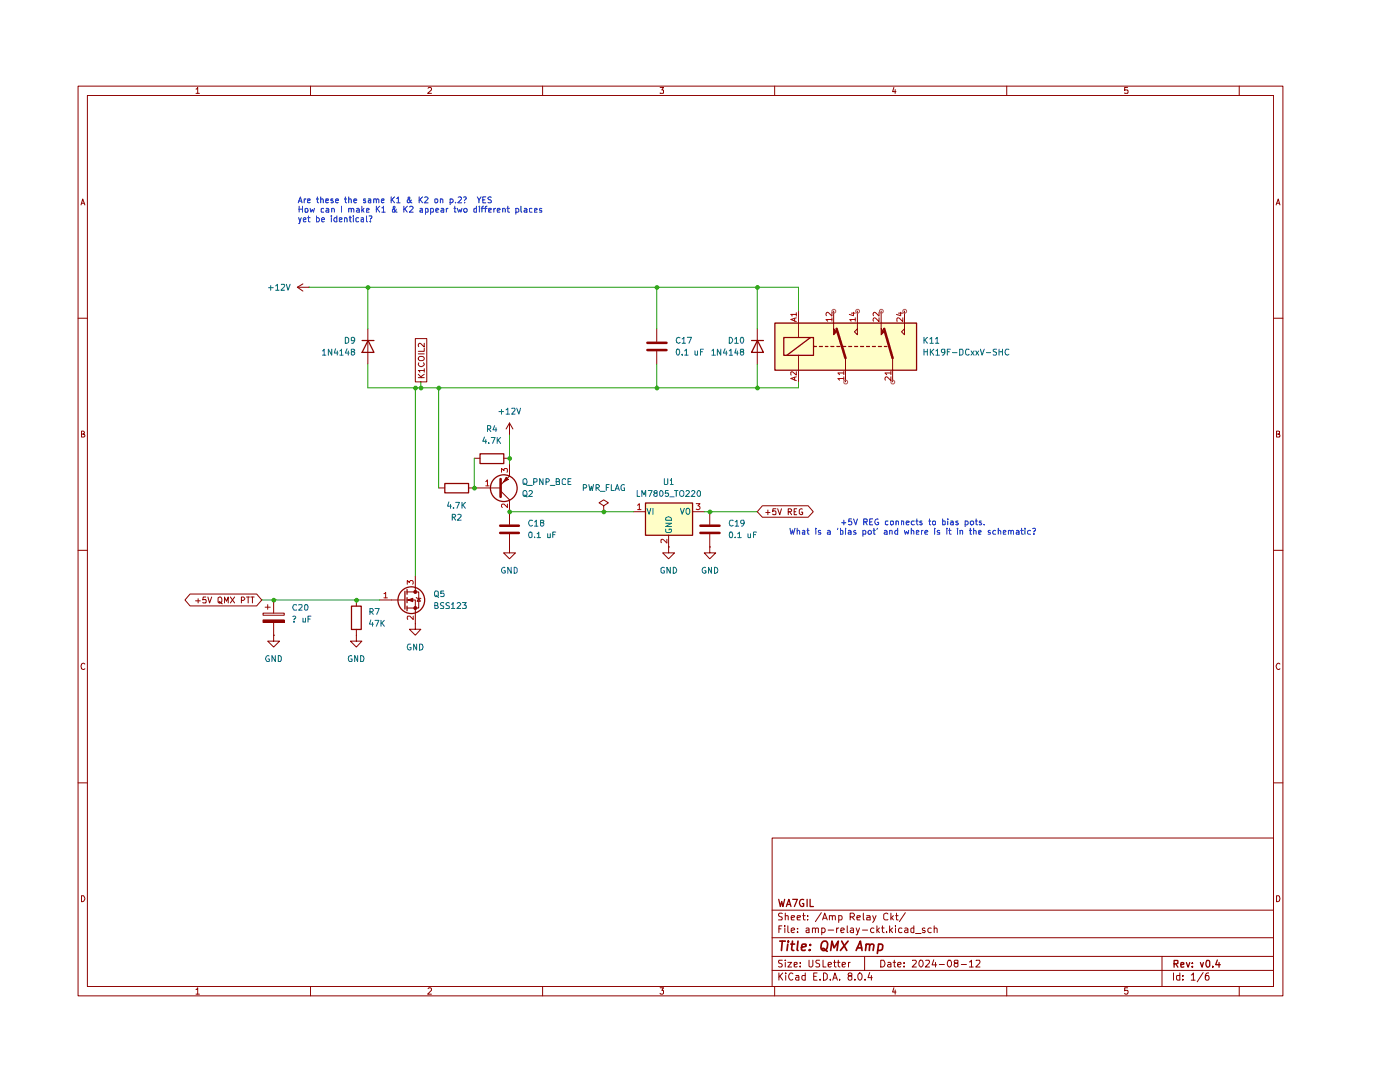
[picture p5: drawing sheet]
<svg xmlns="http://www.w3.org/2000/svg" width="279mm" height="216mm" viewBox="0 0 279 216" stroke-linecap="round" stroke-linejoin="round" font-family="sans-serif">
<g fill="none" stroke="#8e0200" stroke-width=".2">
<path d="M15.6 17.2h240.4v181.5h-240.4zM17.4 19h236.8v177.8h-236.8zM39.1 17.8l.4-.4v1.2M39.1 18.6h.7M62 17.2v1.8M85.4 17.6l.2-.2h.3l.2 .2v.3l-.8 .7h.8M108.3 17.2v1.8M131.7 17.4h.7l-.3 .5 .3 .1v.5h-.7M154.6 17.2v1.8M178.4 17.4l-.3 .9h.7M178.6 17.9v.7M200.9 17.2v1.8"/>
<path d="M225 17.4h-.5v.6l.5-.1 .1 .2-.1 .5-.5-.1M247.3 17.2v1.8M16.2 40.9l.3-1.2 .4 1.2M16.3 40.6h.5M254.7 40.9l.4-1.2 .3 1.2M254.8 40.6h.6M15.6 63.5h1.8M254.2 63.5h1.8M16.3 86.6l.5-.1v-.4l-.5-.1v1.2h.5l.1-.3-.3-.3M254.8 86.6l.6-.1v-.4l-.6-.1v1.2h.6v-.3l-.2-.3M15.6 109.8h1.8M254.2 109.8h1.8"/>
<path d="M16.9 132.5l-.2-.2a.65 .65 0 0 0-.5 .7 .65 .65 0 0 0 .5 .6l.2-.2M255.4 132.5l-.2-.2a.65 .65 0 0 0-.5 .7 .65 .65 0 0 0 .5 .6l.2-.2M15.6 156.2h1.8M254.2 156.2h1.8M16.3 178.7h.4a.66 .66 0 0 1 .2 .8 .66 .66 0 0 1-.6 .4zM154.1 167.2h100.1v29.6h-100.1zM254.8 178.7h.4a.66 .66 0 0 1 .2 .8 .66 .66 0 0 1-.6 .4zM39.1 197.4l.4-.3v1.3M39.1 198.4h.7M62 196.8v1.9M85.4 197.3l.2-.2h.3l.2 .2v.3l-.8 .8h.8M108.3 196.8v1.9"/>
<path d="M131.7 197.1h.7l-.3 .5 .3 .1v.5l-.2 .2h-.3l-.2-.2M154.1 193.6h100.1M154.1 190.8h100.1M154.1 187.1h100.1M154.1 181.6h100.1M154.6 196.8v1.9M155.4 194.1v1.5M155.4 185.3h.5M155.6 194.7l.6 .9M156 184.7h-.6v1.4M156.1 191.6h-.7v.6a.49 .49 0 0 1 .6 .1 .49 .49 0 0 1 0 .6h-.6M156.1 182.3h-.7a.49 .49 0 0 0 .1 .5 .49 .49 0 0 0 .5 .2v.6h-.6"/>
<path d="M156.2 194.1l-.8 .9M156.6 184.7v.1M156.6 185.2v.9M156.7 191.6v.1M156.7 182.8l.5-.1 .1 .9M156.7 182.2v1.4M156.7 192v1M156.8 194.1v.2M156.8 194.6v1M157.2 192h.8l-.8 1h.8M157.2 184.7v1.2l.3 .2M157.9 185.7l.7-.2-.2-.3-.5 .1v.6l.3 .2 .3-.1"/>
<path d="M157.9 183.1l.7-.1-.1-.3h-.5l-.1 .2 .1 .7h.5M158.2 194.3a.55 .55 0 0 0-.7 0 .55 .55 0 0 0-.1 .7l.2 .3a.37 .37 0 0 0 .3 .3 .37 .37 0 0 0 .3-.2M158.5 192.5l.6-.1v-.3h-.6v.8h.6M158.8 194.6h.5l.1 1M159.1 183.1l.7-.1-.1-.3h-.5l-.1 .2 .1 .7h.5M159.2 185.9v.2M159.2 185.3h.1M159.4 195h-.4l-.3 .2 .3 .4 .4-.1M159.7 192.8v.2M159.7 192.1v.1M160.2 182.7h.5M160.4 182.2v1.2v.2h.3"/>
<path d="M160.7 194.6h-.5l-.2 .3v.4l.3 .3 .4-.1M160.7 194.1v1.5M160.9 185.3h.6v.8M161.2 183.5v.1M161.2 182.7v.2M161.5 191.6v1.2l.2 .2h.3l.2-.3v-1.1M161.5 185.5l-.6 .2v.3h.6M162.1 185.3l.3-.1 .3 .1v.8M162.1 185.2v.9M162.4 194.8h.5M162.7 185.3l.3-.1 .3 .1v.8M163.1 194.1h-.7v1.5h.7"/>
<path d="M163.6 191.6h-.6l-.2 .3 .2 .3 .6 .2v.4l-.3 .2-.5-.1M163.7 195.4v.2M163.9 182.1l-1.2 1.8M164 185.3l.4-.1 .3 .2v.4l-.3 .3-.4-.1M164 185.2v1.3M164.2 183.6l.4-1.4 .5 1.4M164.3 191.6v1.4h.5M164.3 183.2h.6M164.3 194.1h.4l.4 .4v.7l-.4 .4h-.4zM165.3 192.5l.6-.1v-.3l-.5-.1-.1 .2v.6l.1 .2 .5-.1M165.3 185.6h1.1M165.5 182.8l.5-.1 .1 .9"/>
<path d="M165.5 182.7v.9M165.7 195.4v.2M166.1 182.9l.1-.2h.4l.1 .9M166.2 195.6l.4-1.5 .5 1.5M166.4 192h.5M166.4 195.2h.6M166.5 191.6v1.2l.4 .2M167 185.2v.9M167.1 192h.5M167.3 191.6v1.2l.3 .2M167.4 185.2l-.4 .2M167.4 183.6l.6-.1 .1-.5-.2-.3h-.5v1.4"/>
<path d="M167.6 195.4v.2M167.8 185.7l.7-.2-.1-.2-.4-.1-.2 .1v.6l.2 .2 .4-.1M168.1 192.5l.6-.1v-.3l-.5-.1-.1 .2v.6l.1 .2 .5-.1M169.1 184.7v1.3l.1 .1M169.3 192v1M169.5 194.7l-.3-.2 .3-.4 .5 .2-.1 .3a.56 .56 0 0 0-.5 .3 .56 .56 0 0 0-.1 .6l.5 .1 .2-.2v-.5l-.2-.2M169.7 192l-.4 .3M169.7 183h.6l.2-.3v-.2l-.2-.3h-.6v1.4M169.8 185.3l.4-.1 .1 .1v.8M170 183l.5 .6M170.3 185.5l-.6 .3v.1l.2 .2 .4-.1M170.6 195.4v.2"/>
<path d="M170.9 185.2l.3 .9M171 183.1l.7-.1-.1-.3h-.5l-.1 .2 .1 .7h.5M171.5 194.1a.75 .75 0 0 1 .6 .8 .75 .75 0 0 1-.6 .7 .92 .92 0 0 1 0-1.5zM171.5 185.2l-.4 1.2-.2 .1M172.1 185.6h1M172.3 182.2v1.2l.2 .2M172.6 190.8v2.8M172.6 195.4v.2M173 182.7h.6l.1 .2v.7h-.7v-.5l.7-.1M173.6 194.1l-.4 1h.9M173.9 194.6v1M174.2 182.7l.3 .9"/>
<path d="M174.4 185.3l-.4-.1-.3 .2v.4l.3 .3 .4-.1M174.8 182.7l-.6 1.4M175 184.7v1.4M175.1 185.6l.4 .5M175.5 185.2l-.5 .5M175.8 191.6h.6a.76 .76 0 0 1 .2 .9 .76 .76 0 0 1-.8 .5zM175.9 185.2h.5M176.1 184.7v1.2l.3 .2M177 185.9v.2M177.2 192.1l.3-.1 .3 .2v.8M177.2 182.4l-.4-.2-.4 .3v.8l.2 .3 .6-.1M177.5 184.7v1.4"/>
<path d="M177.7 185.6l.4 .5M177.8 192.4l-.7 .2 .2 .4 .5-.1M177.8 182.2v1.4M177.9 183l.4 .6M178.1 185.2l-.6 .5M178.2 192h.5M178.3 182.7l-.5 .5M178.4 197.1l-.3 .9h.7M178.5 191.6v1.3l.2 .1M178.6 197.5v.9M178.7 184.7v.1M178.7 185.2v.9"/>
<path d="M178.7 182.7h.5M178.9 182.2v1.2l.1 .2h.2M179.2 192.5l.6-.1-.1-.4-.5 .2v.6l.2 .2 .3-.1M180 185.3l-.4-.1-.3 .2 .1 .6h.6M180.4 192.8v.2M180.4 192.1v.1M180.6 185.3l.3-.1 .3 .1v.8M180.7 182.1l-1.2 1.8M181.2 185.5l-.7 .3 .2 .3 .5-.1M182.1 191.7l.6-.1 .2 .3-.9 1.1h.9M182.4 185.3l-.4-.1-.2 .1v.6l.2 .2 .4-.1M182.4 184.7v1.4"/>
<path d="M182.7 186.3h1.1M183.6 191.7v-.1a.68 .68 0 0 1 .7 .6 .68 .68 0 0 1-.6 .8 .89 .89 0 0 1-.1-1.3zM184.6 185.3l-.4-.1-.1 .2 .1 .3h.4l.1 .2-.2 .2-.4-.1M184.7 191.7l.7-.1 .1 .3-.8 1.1h.8M185.8 185.3l-.4-.1-.2 .2v.4l.2 .3 .4-.1M186.4 191.5l-.4 1h.9M186.4 185.3l.3-.1 .3 .1v.8M186.4 184.7v1.4M186.7 192v1M187.5 192.4h1M189.2 191.7l.1-.1a.68 .68 0 0 1 .7 .6 .68 .68 0 0 1-.6 .8 .89 .89 0 0 1-.2-1.3zM190.7 192.2l-.3-.3 .1-.2 .6-.1 .1 .4-.6 .2-.2 .2v.3l.3 .3 .5-.2v-.5l-.3-.1"/>
<path d="M191.9 192.4h1M193.5 191.9h.1l.3-.3v1.4M193.5 193h.7M194.8 191.7l.7-.1 .1 .3-.9 1.1h.9M200.9 196.8v1.9M225 197.1h-.5v.6l.5-.1 .1 .2-.1 .5-.4 .1-.1-.2M231.9 190.8v6M234.2 194.1v1.5M235.5 194.6h-.6l-.1 .3 .1 .6h.6M235.5 194.1v1.5M236.1 195.4v.2M236.1 194.6v.2"/>
<path d="M237.7 194.6l.5-.5v1.5M237.7 195.6h.8M240.1 194.1l-1.2 1.8M241.2 194.1l-.4 .1-.3 .5 .1 .8h.6v-.8l-.4-.1-.3 .4M247.3 196.8v1.9"/>
</g>
<g fill="none" stroke="#8e0200" stroke-width=".25">
<path d="M155.4 179.5l.3 1.4 .3-1 .3 1 .3-1.4M158.2 179.5h.9l-.6 1.4M160.4 179.5a.66 .66 0 0 0-.9 .7 .66 .66 0 0 0 .9 .6v-.5h-.3M161.1 179.5v1.4M161.7 179.5v1.4h.6M156.9 180.9l.5-1.4 .5 1.4M157.1 180.5h.6M234.3 192.3l.8-.1v-.5l-.8-.1v1.4M234.7 192.3l.4 .7M235.7 192.5l.6-.1v-.2h-.6v.7h.6M236.8 192.1l.3 .9 .3-.9M238 192.8v.2"/>
<path d="M238 192.2h.1M239.6 192.1l.3 .9 .3-.9M240.8 191.6h.5l.1 .3v.8l-.3 .3a.82 .82 0 0 1-.3-1.4zM242 192.8v.2M243 191.6l-.4 .9h.9M243.3 192.1v.9"/>
</g>
<g fill="none" stroke="#8e0200" stroke-width=".34">
<path d="M155.6 187.8h1.1M156.1 187.8l-.1 1.9M157.2 188.4l-.1 1.3M157.3 187.8v.2M157.8 188.4h.8M158.2 187.8l-.2 1.6 .1 .2 .3 .1M159.3 187.8l-.2 1.6 .2 .3M159.9 189.1l1-.3v-.3l-.6-.1-.3 .2v1h.7M161.6 189.5l.1 .1h-.2l.1-.1-.1 .2M161.7 188.5v.1M164.1 188l.3-.2h.4l.3 .2a1.3 1.3 0 0 1-.5 1.7 .6 .6 0 0 1-.8-.6zM164.2 189.2l.3 .1 .6 .5"/>
<path d="M165.8 189.7l.2-1.9 .5 1.3 .8-1.3-.3 1.9M168 187.8l1 1.9M169.2 187.8l-1.5 1.9M170.9 189.7l.8-1.9 .3 1.9M171.1 189.1h.9M172.8 188.6l.3-.2 .5 .1-.1 1.2M172.9 188.4l-.2 1.3M173.6 188.6a.47 .47 0 0 1 .4-.2 .47 .47 0 0 1 .4 .2l-.2 1.1M175.3 188.5l.6-.1 .2 .2v.7a.65 .65 0 0 1-.9 .3M175.3 188.4l-.2 1.8"/>
</g>
<g fill="#fffec7">
<path d="M128.8 100.3h9.4v6.5h-9.4z"/>
<path d="M154.6 64.4h28.3v9.4h-28.3z"/>
</g>
<g fill="none" stroke="#8e0200" stroke-width=".25">
<path d="M150 67.9h2.4M151.2 67.9l1.2 2.4h-2.4zM154.6 64.5h28.3v9.4h-28.3zM156.4 67.4h5.9v3.5h-5.9zM161.8 67.4l-4.8 3.5M162.3 69.1h.6M163.5 69.1h.6M164.7 69.1h.5M165.8 69.1h.6M167 69.1h.6M168.2 69.1h.6M169.4 69.1h.6"/>
<path d="M170.6 69.1h.6M171.7 69.1h.6M172.9 69.1h.6M174.1 69.1h.6M175.3 69.1h.6M176.5 69.1h.5M128.8 100.4h9.4v6.4h-9.4z"/>
</g>
<g fill="none" stroke="#8e0200" stroke-width=".2">
<path d="M131.1 65.6v2.6M131.1 70v2.6M151.1 65.6v7M159.3 64.4v2.9M159.3 70.9v2.9M166.4 64.4v2.4l.6-.6-.6-.6M168.7 71.5v2.3M178.1 71.5v2.3M126.4 102.1h2.4M133.4 109.1v1.2h1.2l-1.2 1.2-1.2-1.2h1.2M133.4 109.1h.1M133.4 106.8v2.3"/>
<path d="M138.2 102.1h2.3M141.6 109.1v1.2h1.2l-1.2 1.2-1.1-1.2h1.1M141.6 109.1h.1M141.6 102.1v2.5M141.6 106.5v2.6M152.1 100.9h9.2l1 1.2-1 1.1h-9.2l-1-1.1zM152.8 102.3h.9M153.2 101.8v.9M154.9 101.5h-.6l-.1 .6 .1-.2h.4l.2 .2v.5h-.7M155.2 101.5l.4 1.2 .4-1.2M157.3 102.1h.5l.2-.2-.1-.3-.6-.1v1.2M157.6 102.1l.4 .6"/>
<path d="M158.5 102.1h.3M159 101.5h-.5v1.2h.5M160.1 101.6l-.2-.1-.4 .3v.6l.4 .3 .3-.1v-.4h-.3"/>
</g>
<path d="M129.2 69.8h3.8M129.2 68.4h3.8M167 65.6l1.7 5.9M176.4 65.6l1.7 5.9M139.8 106.3h3.8M139.8 104.9h3.8" fill="none" stroke="#8e0200" stroke-width=".51"/>
<path d="M129.1 101.4l.4 1.2 .4-1.2M130.3 101.4v1.2M132.8 105.6v.5l.3 .2h.6l.2-.2v-.5h-.4v.1M132.8 104.4h1.2l-1.2 .7h1.2M132.8 103.4a.66 .66 0 0 1 .8-.3 .66 .66 0 0 1 .4 .7h-1.2zM135.8 101.4l.3 1.2 .5-1.2M137.2 101.4h.2a.65 .65 0 0 1 .3 .7 .65 .65 0 0 1-.5 .5 .78 .78 0 0 1 0-1.2z" fill="none" stroke="#076f70" stroke-width=".2"/>
<path d="M127.3 100.8l.3-.3v1.2M127.3 101.7h.6M133.1 107.6v.8l-.9-.8-.3 .1 .1 .6M138.9 100.5h.8l-.4 .4 .4 .3-.1 .4h-.7" fill="none" stroke="#b10300" stroke-width=".2"/>
<path d="M166.4 64.4v1.2l.6 .6-.6 .6z" fill="#8e0200"/>
<path d="M171.1 64.4v2.4l-.6-.6 .6-.6M175.9 64.4v2.4l.5-.6-.5-.6" fill="none" stroke="#8e0200" stroke-width=".2"/>
<path d="M175.9 64.4v1.2l.5 .6-.5 .6z" fill="#8e0200"/>
<g fill="none" stroke="#8e0200" stroke-width=".2">
<path d="M159.3 62.1v2.3M159.3 73.8v2.4M166.4 62.1v2.3M168.7 73.8v2.4M171.1 62.1v2.3M175.9 62.1v2.3M178.1 73.8v2.4M180.5 62.1v4.7l-.6-.6 .6-.6M78.1 119.7h2.7M81.2 119.7h1.7v2.4M81.2 118.1h2.4v3.2h-2.4M81.4 119.7l1-.3v.7z"/>
<path d="M82.9 117.3v.8M71.1 126.7v1.2h1.1l-1.1 1.2-1.2-1.2h1.2M71.1 126.7h.1M82.9 124.5v1.1h1.1l-1.1 1.1-1.2-1.1h1.2M82.9 124.5h.1"/>
</g>
<g fill="none" stroke="#b10300" stroke-width=".2">
<path d="M158.6 63.5v.6M158.6 75.3v.6M158.9 63.4l-1.1 .4 1.1 .4M158.9 62.7h-1.1l.3 .4M158.9 75.2l-1.1 .3 1.1 .4M158.9 74.2v.6l-.8-.6-.3 .1 .1 .5M158.9 62.4v.7M166 63.8h-1.2l.4 .3M166 62.3v.8l-.8-.8-.4 .3 .1 .4M166 63.4v.7M168.4 75.5h-1.2l.4 .4M168.4 74.4h-1.2l.4 .4"/>
<path d="M168.4 74.1v.7M168.4 75.2v.7M169.9 62.5h.8M170.3 62.3v.7l-.8-.3M170.7 63.8h-1.1l.2 .3M170.7 63.4v.7M175.4 63.4v.8l-.8-.8-.4 .3 .1 .4M175.4 62.3v.8l-.8-.8-.4 .3 .1 .4M177.8 75.2v.7l-.8-.7-.4 .2 .1 .5M177.8 74.4h-1.2l.4 .4M177.8 74.1v.7M179.3 62.5h.9"/>
<path d="M179.7 62.3v.7l-.8-.3M180.2 63.4v.8l-.9-.8-.3 .2 .1 .5"/>
</g>
<path d="M80.8 118v3.5M81.2 117.6v1M81.2 119.3v1M81.2 120.9v1" fill="none" stroke="#8e0200" stroke-width=".25"/>
<path d="M81.4 119.7l1-.3v.7z" fill="#8e0200"/>
<path d="M83.1 119.2l.1 .2 .8 .1M83.6 119.4l.3 .6h-.7zM82.7 121.1h.4v.4h-.4z" fill="none" stroke="#8e0200" stroke-width=".2"/>
<circle cx="82.1" cy="119.8" r="2.67" fill="none" stroke="#8e0200" stroke-width=".25"/>
<path d="M82.7 121.1h.4v.4h-.4z" fill="#8e0200"/>
<path d="M82.7 117.9h.4v.4h-.4z" fill="none" stroke="#8e0200" stroke-width=".2"/>
<path d="M82.7 117.9h.4v.4h-.4z" fill="#8e0200"/>
<g fill="none" stroke="#8e0200" stroke-width=".2">
<path d="M59.4 57.3l1.1 .8M59.4 57.3h2.2M60.5 56.6l-1.1 .7M61.6 57.3h.1M73.4 65.6v7M82.9 67.6h2.3v8.6h-2.3zM83.5 75.4h1.2M83.5 74.7l.7 .7M83.5 70.6h1.2M83.6 72.4l-.1 .3a.6 .6 0 0 0 .7 .5l.5-.5-.2-.3M83.6 71.3l.2-.2h.4l.4 .2 .1 .3-.2 .3-.7 .1-.3-.4zM84.7 73.9h-1.2l.3 .4"/>
<path d="M84.7 69.5v.6h-1.2M84.7 68.5v.8l-.9-.8-.3 .2 .1 .5M84.7 74.7l-.7 .5M84.7 73.6v.7M87.5 97.4h1.2M93.5 97.4h1.2M101.7 86.8h.1M101.7 84.4l-.7 1.2M101.7 84.4v2.4M101.7 84.4l.7 1.2M37.9 118.5h13.3l1 1.2-1 1.2h-13.3l-1-1.2zM39 119.9h1"/>
<path d="M39.5 119.5v.8M41.1 119.1h-.5l-.1 .6 .6-.1v.7l-.6-.1M41.5 119.1l.3 1.2 .4-1.2M43.5 119.3l.5-.2a.86 .86 0 0 1 .1 1.2h-.4l-.2-.2zM46 119.1l.8 1.2M46.8 119.1l-.8 1.2M48.2 119.8h.4l.3-.3-.3-.4h-.4v1.2M49.2 119.1h.6M49.5 119.1v1.2M50 119.1h.7M50.4 119.1v1.2M71.1 119.7v1.2"/>
<path d="M75.8 119.7h2.3M82.9 115v2.3M101.7 109.1v1.2h1.2l-1.2 1.2-1.2-1.2h1.2M101.7 109.1h.1M43.7 120.1l.7 .4M44.8 120.3v-1.2l.4 .9 .4-.9v1.2M52.5 122.3h4.2v.5h-4.2zM52.5 123.7h4.2v.5h-4.2zM52.9 121.2h1M53.4 120.6v1M71.1 125.6v1.1M82.9 122.1v2.4"/>
</g>
<path d="M76.6 118.4l.4-.2v1.1M76.6 119.3h.7M81.3 116.6v-.8l.4 .4 .3-.4 .4 .1v.7M82.5 122.9v.7l-.7-.7h-.4v.7" fill="none" stroke="#b10300" stroke-width=".2"/>
<path d="M72.3 67.9h2.3M73.4 67.9l1.2 2.4h-2.3zM88.8 96.5h4.7v1.8h-4.7zM70.1 120.9h2v4.7h-2z" fill="none" stroke="#8e0200" stroke-width=".25"/>
<path d="M52.5 123.7h4.2v.5h-4.2z" fill="#8e0200"/>
<path d="M99.9 98l1.8 1.7M101 95.2l.4 .5-.9 .5zM101.7 95l-1.8 1.8M54.6 119.7v2.6M54.6 126.7v1.2h1.2l-1.2 1.2-1.2-1.2h1.2M54.6 126.7h.1M54.6 124.2v2.5" fill="none" stroke="#8e0200" stroke-width=".2"/>
<path d="M99.9 95.6v3.5" fill="none" stroke="#8e0200" stroke-width=".51"/>
<path d="M101 95.2l.4 .5-.9 .5z" fill="#8e0200"/>
<g fill="none" stroke="#8e0200" stroke-width=".25">
<path d="M95.8 90.6h4.7v1.9h-4.7z"/>
<circle cx="100.5" cy="97.4" r="2.67"/>
</g>
<path d="M94.7 97.4h5.2M94.7 91.4h1.1M100.5 91.4h1.2M101.7 92.6v2.4M101.7 99.7v4.9M101.7 106.5v2.6M120.5 100.9l.9-.6-.9-.6-1 .6 1 .6v1.2M120.5 102.1h.1" fill="none" stroke="#8e0200" stroke-width=".2"/>
<path d="M96.9 96.1l.4-.3v1.1M96.9 96.9h.7M100.1 94.2v-.7l.5 .4 .2-.4h.3l.2 .1-.1 .6M101.3 100.6v.7l-.7-.7h-.4l-.1 .2v.3l.1 .2" fill="none" stroke="#b10300" stroke-width=".2"/>
<path d="M99.8 106.3h3.7M99.8 104.9h3.7" fill="none" stroke="#8e0200" stroke-width=".51"/>
<g fill="none" stroke="#1c9e00" stroke-width=".2">
<path d="M61.6 57.3h97.7v4.8M73.4 57.3v8.3M131.1 57.3v8.3M151.1 57.3v8.3M73.4 72.6v4.8h85.9v-1.2M82.9 77.4v37.6M84 76.2v1.2M87.5 77.4v20M131.1 72.6v4.8M151.1 72.6v4.8M94.7 91.4v6M101.7 86.8v5.8"/>
<path d="M52.2 119.7h23.6M101.7 102.1h24.7M140.5 102.1h10.6"/>
</g>
<g fill="none" stroke="#0020cc" stroke-width=".2">
<path d="M60.7 39.7v.8M61 39.7h-.2l-.1 .2M63.2 39.7h.4M63.3 39.3v1l.3 .2M64 39.8l.4-.1 .1 .8M64 39.3v1.2M66.5 39.7h-.5v.3h.4l.1 .3-.1 .2-.4-.1M68.7 39.7h.5M68.9 39.3v1l.3 .2M69.6 39.8l.4-.1 .1 .8M69.6 39.3v1.2M73 39.7h-.4v.3l.4 .1v.3h-.4"/>
<path d="M73.5 39.7h.5v.8M74 40h-.5v.4h.5M74.6 39.8l.4-.1 .1 .8M74.6 39.7v.8M75.1 39.9l.1-.2h.3l.1 .8M78.1 39.3v1.2M78.2 39.8l.5 .7M78.7 39.3l-.6 .7M79.2 39.6l.3-.3v1.2M82 39.9v.1a.55 .55 0 0 1-.6 .5l-.1-.1v-.4l.5-.4v-.2l-.2-.1-.2 .1v.3l.8 .8M83.7 39.3v1.2M83.8 39.8l.5 .7"/>
<path d="M84.3 39.3l-.6 .7M84.8 39.4l.4-.1 .2 .3-.7 .9h.7M86.8 39.8l.5-.1v.7h-.5zM87.9 39.8l.4-.1 .1 .8M87.9 39.7v.8M91.4 39.4l.5-.1 .2 .3-.7 .9h.7M92.5 39.4h.5v.3l-.3 .3M95.2 39.3l.4 .6 .4-.6M95.6 39.9v.6M96.4 39.9h.4M96.9 39.3h-.5v1.2h.5M98 39.4l-.4-.1-.2 .2 .2 .4 .4 .1v.4h-.6"/>
<path d="M59.5 40.5l.4-1.2 .4 1.2M59.6 40.1h.6M59.6 43.4l.3 .9M59.7 41.1v1.2M59.7 41.7h.7M60.1 43.4l-.3 1.1-.2 .1M60.4 41.1v1.2M60.5 43.9l.5-.1v-.3l-.3-.1-.2 .2v.5l.2 .2 .3-.1M60.9 41.7h.5v.6l-.5-.1zM61.4 40h.5v-.3h-.5v.7h.5M61.4 43.4h.5M61.6 43.1v1l.3 .2"/>
<path d="M61.9 41.6l.2 .7 .2-.5 .3 .5 .1-.7M63.2 43.5l.3-.1 .3 .3v.3l-.3 .3-.3-.1M63.2 43.1v1.2M64.2 43.9l.6-.1-.2-.4-.4 .2v.5l.1 .2 .4-.1M64.6 41.7h-.5v.5l.5 .1M65 40h.5v-.3h-.5v.7h.5M65.1 41.7l.3-.1 .2 .1v.6h-.5l-.1-.2 .2-.2 .4-.1M66.1 43.1v.1M66.1 43.4v.9M66.2 41.7l.3-.1 .2 .1v.6M66.2 41.6v.7M67 40h.6l-.1-.3h-.4l-.1 .2v.4l.1 .2 .4-.1"/>
<path d="M67.2 43.5l-.3-.1-.3 .3 .1 .5h.5M67.2 43.1v1.2M67.7 43.9l.5-.1v-.3h-.5v.7h.5M68.2 41.1v1.2M68.7 43.6l.2-.2 .4 .2v.7M68.7 43.4v.9M69.6 41.7l.3-.1 .2 .1v.6M69.6 41.6v.7M69.7 43.4h.4M69.8 43.1v1.1l.3 .1M70.1 41.7l.2-.1 .3 .1v.6M70.5 43.1v.1"/>
<path d="M70.5 43.4v.9M70.6 40h.6l-.1-.3h-.4l-.1 .2v.4l.2 .2 .3-.1M71.2 41.7l.3-.1 .2 .1v.6h-.5l-.1-.2 .6-.3M71.5 43.5l-.3-.1-.2 .2v.5l.2 .2 .3-.1M72.1 43.5h.5v.8M72.2 41.1v1.2M72.4 41.9l.2 .4M72.6 43.8l-.5 .1v.3h.5M72.6 41.6l-.4 .4M73.2 42l.5-.2v-.1h-.5v.6h.5M73.2 43.1v1.1l.1 .1M73.7 43.1h.5l.1 .2-.4 .5"/>
<path d="M73.9 44.1v.2M75.1 41.1v1.2M75.3 41.7l.5 .6M75.8 41.1l-.7 .7M76.1 40h.5v-.3h-.4l-.1 .2v.4l.2 .2 .3-.1M76.2 41.5h.2l.1-.4v1.2M76.2 42.3h.7M79.1 41.7l-.3 .6-.5-.1v-.4l.5-.3v-.3l-.1-.1-.2 .1v.5l.6 .6h.1M79.2 40.5h.6M80.6 41.1v1.2M80.8 41.7l.5 .6M81.3 41.1l-.7 .7"/>
<path d="M81.8 41.3l.4-.2 .3 .4-.8 .8h.8M83.8 41.7l.4-.1 .1 .1v.6h-.5v-.3l.5-.2M84.9 41.7h.5v.5l-.5 .1M84.9 41.6v1.2M85.9 41.7a.36 .36 0 0 1 .6 .1l-.1 .5h-.5M85.9 41.6v1.2M87 42l.5-.2-.1-.2-.4 .1v.5v.1h.5M88.1 41.7l.3-.1 .2 .1v.6h-.5l-.1-.2 .6-.3M89.1 41.6v.7M89.4 41.6l-.3 .2M89.8 40.4h.5l.1-.5-.1-.2h-.5v1.1M90.6 41.6h.4"/>
<path d="M90.8 41.1v1.2h.2M90.9 40.4v.1M91.3 41.6l.2 .7 .3-.5 .1 .5 .3-.7M92.6 41.7h.5l.1 .5-.2 .1h-.3l-.2-.1zM92.7 40.4v.1M95.1 41.1v1.2h-.4l-.1-.6h.5M95.7 41.1v.2M95.7 41.6v.7M96 41.6h.5M96.5 41.1l-.3 .2v1M96.7 41.6h.5M97.2 41.1l-.3 .2v1"/>
<path d="M97.5 42l.5-.2v-.1h-.5v.6h.5M98.6 41.6v.7M98.9 41.6l-.3 .2M99.2 42l.6-.2-.1-.2-.5 .1v.5l.1 .1h.4M100.3 41.7l.4-.1 .1 .1v.6M100.3 41.6v.7M101.2 41.6h.5M101.3 41.1v1.1l.1 .1h.3M103 41.7l.3-.1 .2 .2v.4l-.1 .1h-.4M103 41.6v1.2M104 41.1v1.1l.1 .1M104.6 41.7l.4-.1 .2 .1v.6h-.6v-.2l.6-.3"/>
<path d="M106.2 41.7h-.5v.5l.5 .1M106.7 42l.5-.2v-.1h-.5v.6h.5M108.1 41.7h-.4l.1 .3h.3v.3h-.4M157.6 105.4l.3 1.2 .3-.9 .1 .9 .4-1.2M159.1 105.9l.3-.1 .2 .2v.6M159.1 105.4v1.2M160.2 105.9h.4v.7h-.4l-.1-.3 .5-.2M161 105.8h.5M161.2 105.4v1l.3 .2M162.8 105.4v.2M162.8 105.8v.8M163.7 105.9h-.4v.3l.4 .1 .1 .1-.1 .2h-.4"/>
<path d="M165.2 105.9l.3-.1 .2 .2v.6h-.5l-.1-.3 .6-.2M167.2 105.4l-.1 .3M167.7 105.4v1.2h.4l.1-.7h-.5M168 104.3h.8M168.4 103.8v.9M168.7 105.4v.2M168.7 105.8v.8M169.3 105.9l.4-.1 .1 .2v.6h-.5l-.1-.3 .2-.1 .4-.1M169.9 103.5h-.5l-.1 .6 .2-.1 .4 .1v.5h-.6M170.3 103.5l.5 1.2 .3-1.2M170.8 105.9l-.3-.1-.2 .2 .2 .3h.3v.3h-.5M172.2 105.9a.36 .36 0 0 1 .6 .2l-.1 .5h-.5"/>
<path d="M172.2 105.8v1.2M172.4 104.1h.6l.1-.5-.7-.1v1.2M172.7 104.1l.4 .6M173.3 105.9h.5l.1 .5-.2 .2h-.3l-.2-.2zM173.6 104.1h.4M174.2 103.5h-.6v1.2h.6M174.2 105.8h.5M174.4 105.4v1.2h.3M175.1 105.4l-.1 .3M175.3 103.6a.54 .54 0 0 0-.7 .6 .54 .54 0 0 0 .7 .4v-.4h-.2M176.5 105.9l.4-.1 .1 .2v.6h-.5l-.1-.3 .6-.2M177.2 104l-.5 .1v.5h.5"/>
<path d="M177.5 105.9h.6v.7M177.5 105.8v.8M177.7 104.1l.5-.1v.6h-.5zM178.8 104.1l.4-.1 .1 .7M178.8 104v.7M179.2 105.4v1.2h-.5l-.1-.2v-.5h.6M179.9 104.1l.4-.1v.7M179.9 104v.7M180.5 105.8l.2 .8 .2-.5 .3 .5 .2-.8M180.8 104.3l.6-.1v-.2h-.5l-.1 .1v.5l.2 .1 .4-.1M181.9 105.9l.3-.1 .2 .2v.6M181.9 105.4v1.2"/>
<path d="M182.5 104h-.5l-.1 .1v.5h.6M182.8 104h.4M182.9 106.3l.5-.2v-.2h-.5v.7h.5M183 103.5v1.1l.2 .1M183.9 105.8v.8M184 104h-.4v.1l.5 .5-.2 .1-.3-.1M184.2 105.8l-.3 .3M184.6 106.3l.6-.2-.2-.3-.4 .2v.4l.1 .2h.4M185.3 104h.5M185.5 103.5v1.1l.3 .1M186.2 104l.5 .1v.5h-.5zM186.5 105.4v.2"/>
<path d="M186.5 105.8v.8M187.5 105.9l-.3-.1-.2 .2 .2 .3h.3v.3h-.5M188.1 104l.5 .1v.5h-.5M188.1 103.5v1.2M189 105.4v.2M189 105.8v.8M189.1 103.5v.1M189.1 104v.7M189.3 105.8h.5M189.5 105.4v1l.1 .2h.2M189.7 104h.5v.7M190.2 104.2l-.5 .1v.2l.1 .2 .4-.1"/>
<path d="M191.1 105.4v.2M191.1 105.8v.8M191.2 104h-.4v.1l.5 .5-.2 .1-.3-.1M191.6 105.9h.5v.7M191.6 105.8v.8M192.6 104.6a.36 .36 0 0 0 .6-.1l-.1-.5h-.5v1.1M193.5 105.8h.4M193.6 104.1l.2-.1h.3l.2 .1-.1 .5h-.5zM193.6 105.4v1.2h.3M194.3 105.9l.3-.1 .2 .2v.6M194.3 105.4v1.2M194.6 104h.5"/>
<path d="M194.8 103.5v1.1l.3 .1M195.3 106.3l.5-.2-.1-.3-.4 .1v.7h.4M195.8 104h-.3l-.1 .1 .5 .5-.2 .1-.3-.1M196.4 104.6v.1M197.6 105.9l-.2-.1-.2 .2 .2 .3h.2v.3h-.4M198.7 105.9l-.3-.1-.3 .3v.3l.2 .2h.4M199.2 105.9l.4-.1 .1 .2v.6M199.2 105.4v1.2M200.2 106.3l.5-.2v-.2h-.5v.7h.5M201.3 105.9h.5v.7M201.3 105.8v.8M201.8 106l.1-.2 .4 .1v.7"/>
<path d="M202.9 105.9l.3-.1 .2 .2v.6h-.5l-.1-.3 .6-.2M203.7 105.8h.5M203.9 105.4v1l.1 .2h.2M204.6 105.4v.2M204.6 105.8v.8M205.7 105.9l-.4-.1-.2 .3v.3l.1 .2h.5M206.1 105.5l.4-.1 .2 .2-.4 .6M206.3 106.5v.1"/>
</g>
<g fill="#1c9e00">
<circle cx="151.2" cy="57.4" r=".47"/>
<circle cx="131.1" cy="57.4" r=".47"/>
<circle cx="87.6" cy="77.4" r=".47"/>
<circle cx="101.7" cy="91.5" r=".47"/>
<circle cx="131.1" cy="77.4" r=".47"/>
<circle cx="120.5" cy="102.2" r=".47"/>
<circle cx="151.2" cy="77.4" r=".47"/>
<circle cx="141.7" cy="102.2" r=".47"/>
<circle cx="71.2" cy="119.8" r=".47"/>
<circle cx="73.4" cy="57.4" r=".47"/>
<circle cx="84" cy="77.4" r=".47"/>
<circle cx="82.9" cy="77.4" r=".47"/>
<circle cx="54.7" cy="119.8" r=".47"/>
<circle cx="101.7" cy="102.2" r=".47"/>
<circle cx="94.7" cy="97.4" r=".47"/>
</g>
<g fill="none" stroke="#076f70" stroke-width=".2">
<path d="M53.6 57.4h.9M54 57v.9M55 57.1l.4-.4v1.2M55 57.9h.7M56.1 56.8l.6-.1 .1 .4-.8 .8h.8M57.1 56.7l.4 1.2 .4-1.2M64.3 70l.4-.3v1.2M64.3 70.9h.7M66.2 69.7v1.2l-.7-1.2v1.2M67 69.6l-.3 .8h.8M67.3 70v.9M67.8 70l.4-.3v1.2"/>
<path d="M67.8 70.9h.7M68.9 67.3h.4l.3 .3v.6l-.3 .3h-.4zM69.3 69.6l-.4 .8h.8M69.5 70v.9M70.3 70.2l-.2-.2 .1-.3h.4l.2 .1-.3 .4-.4 .1v.4l.2 .2h.2l.3-.3v-.2l-.3-.2M70.8 67.8l-.2 .2-.5-.1v-.5h.6a.72 .72 0 0 1-.5 1.1M135 69.8l.1-.1a.59 .59 0 0 1 .6 .3 .59 .59 0 0 1-.1 .7l-.2 .2-.4-.2zM135.7 67.4l-.2-.1a.6 .6 0 0 0-.5 .6 .6 .6 0 0 0 .5 .6l.2-.2M136.1 70.7v.2M136.1 67.6l.4-.3v1.2M136.1 68.5h.7M136.7 70l.3-.3v1.2"/>
<path d="M136.7 70.9h.6M137.2 67.3h.8l-.5 1.2M138.7 70v.7l.2 .2 .3-.2M139.2 70v.9M139.8 70.2h.4M140.4 69.7h-.6v1.2M142.1 70l.3-.3v1.2M142.1 70.9h.6M143.8 69.7v1.2l-.6-1.2v1.2M144.7 69.6l-.3 .8h.7M144.9 70v.9M145.5 70l.4-.3v1.2"/>
<path d="M145.5 67.3a.58 .58 0 0 1 .7 .7l-.2 .4-.5 .1zM145.5 70.9h.7M146.6 67.6l.4-.3v1.2M146.6 68.5h.7M146.9 69.6l-.3 .8h.7M147.2 70v.9M147.8 67.4l.4-.1a.69 .69 0 0 1-.2 1.2l-.3-.5zM148 70.2l-.3-.3 .1-.2h.5v.4l-.5 .1-.1 .2v.2l.3 .3 .3-.1 .1-.2-.1-.4h-.1M184.4 70.2h.7M184.4 67.3v1.2M184.4 69.7v1.2M184.6 67.8l.5 .7"/>
<path d="M185.1 69.7v1.2M185.1 67.3l-.7 .7M185.6 67.6l.3-.3v1.2M185.6 68.5h.7M185.7 69.7v1.2M185.8 70.2l.6 .7M186.4 69.7l-.7 .7M186.7 67.6l.3-.3v1.2M186.7 68.5h.7M186.8 70l.3-.3v1.2M186.8 70.9h.7M188.6 70.2l-.1 .2h-.5l-.1-.2v-.4l.1-.1 .6 .1v.7l-.2 .3-.4 .1"/>
<path d="M189.1 70.2h.4M189.7 69.7h-.6v1.2M190.1 70.4h.9M191.5 69.7h.5l.2 .2v.6l-.3 .4h-.4zM193.4 69.8l-.5-.1-.2 .2 .1 .8 .2 .2 .4-.2M193.8 70l.6 .9M194.4 70l-.6 .9M194.7 70l.6 .9M195.3 70l-.6 .9M195.7 69.7l.3 1.2 .4-1.2M196.8 70.4h.9M198.9 69.7h-.5l-.2 .1 .2 .4 .5 .2v.3l-.2 .2-.5-.1"/>
<path d="M199.4 70.2h.7M199.4 69.7v1.2M200.1 69.7v1.2M201.3 69.8l-.5-.1a.67 .67 0 0 0-.2 .7 .67 .67 0 0 0 .5 .5l.2-.2M96.7 87.2l-.3 .9h.7M96.9 87.7v.8M97.3 85.6l.6-.1v-.5l-.6-.1v1.2M97.5 88.4v.1M97.5 85.6l.5 .5M98 87.3h.8l-.5 1.2M98.7 84.9l-.3 .9h.7M99 85.3v.8"/>
<path d="M99.2 87.3v1.2M99.4 87.8l.5 .7M99.6 82.1h.9M99.9 87.3l-.7 .7M100.1 81.7v.9M101 81.8l.3-.4v1.2M101 82.6h.7M102.1 81.5l.6-.1 .1 .2-.1 .4-.6 .6h.7M103.1 81.4l.4 1.2 .4-1.2M104.4 95.7l.5-.2a.86 .86 0 0 1 .1 1.2h-.4l-.2-.2zM104.4 98l.5-.1a.78 .78 0 0 1 0 1.2l-.5-.2zM104.6 96.4l.6 .5"/>
<path d="M104.6 98.8h.2l.3 .3h.1M105.3 96.9h1M105.6 98l.4-.1 .3 .3-.8 .9h.8M106.5 96.2h.5l.2-.2v-.3l-.2-.2h-.5v1.2M108.4 95.5v1.2l-.7-1.2v1.2M109 96.2h.4l.2-.4-.2-.3h-.4v1.2M109.8 96.9h.9M111 96.1l.6-.1 .1-.2-.3-.3h-.4v1.2h.6l.1-.5-.3-.1M112.9 95.7l-.4-.2-.3 .3v.6l.2 .3 .5-.1M113.4 96.1h.4M114 95.5h-.6v1.2h.6M116.4 97.4l.6-.1v-.5l-.6-.1v1.2"/>
<path d="M117.5 96.7l.3 1.2 .2-.9 .2 .9 .2-1.2M119 97.4h.4l.2-.5-.2-.2h-.4v1.2M119.2 97.4l.4 .5M119.8 98h.9M121 97.3h.4M121.6 96.7h-.6v1.2M122 96.7v1.2h.6M122.8 97.9l.4-1.2 .4 1.2M122.9 97.5h.5M124.6 96.8l-.3-.1-.3 .3v.6l.1 .3h.5v-.5h-.1M127.2 97.9v1.2h.5M128.1 99.1v-1.2l.4 .8 .4-.8v1.2"/>
<path d="M129.4 97.9h.7l-.5 1.2M130.7 98.4l-.2-.3 .2-.2h.3l.1 .4-.4 .1-.2 .2 .1 .4 .1 .1 .4-.1v-.4l-.1-.2M131.7 98.1l.2-.2a.62 .62 0 0 1 .5 .6 .62 .62 0 0 1-.5 .6l-.2-.3zM132.6 95.5l.1 1.2h.4l.2-.2v-1M133.3 97.9h-.5v.6l.5-.1v.6h-.5M133.7 99.1h.8M133.8 95.8l.2-.3v1.2M133.8 96.7h.6M134.6 97.9h.7M135 97.9v1.2M135.7 98l.3-.1 .4 .1 .1 .7-.2 .3-.3 .1-.3-.2zM136.9 98l.4-.1 .3 .3-.8 .9h.8"/>
<path d="M138 98l.4-.1 .3 .3-.8 .9h.8M139.3 98l.2-.1 .3 .2v.7l-.4 .3a.74 .74 0 0 1-.1-1.1zM86.9 117.9h.4l.2 .2v.8l-.2 .1h-.3a.73 .73 0 0 1-.1-1.1zM87 118.8l.5 .4M88.6 117.9h-.6v.5h.5l.1 .1v.4l-.1 .1h-.5M89.6 100.2l-.3 .8h.8M89.9 100.7v.7M90.3 103.2l.5-.1 .1-.3-.2-.2h-.4v1.2M90.5 101.3v.1M90.5 103.2l.4 .6M90.9 100.2h.8l-.5 1.2M91.4 102.7l.4-.1 .2 .2v.2l-.7 .8h.7"/>
<path d="M92.2 100.2v1.2M92.4 100.8l.5 .6M92.9 100.2l-.7 .7M100.8 113.3a.54 .54 0 0 0-.7 .6 .54 .54 0 0 0 .7 .4v-.4h-.2M102 113.2v1.2l-.7-1.2v1.2M102.6 113.2h.3l.3 .3v.6l-.3 .3h-.3zM105.7 106.2h.3l.2 .1v.8l-.2 .2h-.3l-.2-.5zM106.3 103.9l-.6-.1a.67 .67 0 0 0-.2 .7 .67 .67 0 0 0 .5 .5l.3-.2M106.7 107.2v.1M106.7 104.1l.3-.3v1.2M106.7 105h.7M107.2 106.5l.3-.3v1.1"/>
<path d="M107.2 107.3h.7M108 104.3l-.1-.4 .5-.1 .1 .3-.2 .2-.4 .1v.4l.1 .2h.3l.2-.3v-.2l-.2-.2M109.3 106.5v.8l.5-.1M109.8 106.5v.8M110.3 106.7h.4M110.9 106.2h-.6v1.1M132.6 113.3a.45 .45 0 0 0-.7 .2v.6a.45 .45 0 0 0 .7 .2v-.4h-.2M133.8 113.2v1.2l-.7-1.2v1.2M134.4 113.2a.6 .6 0 0 1 .6 .6 .6 .6 0 0 1-.6 .6zM140.8 113.3l-.3-.1a.61 .61 0 0 0-.4 .6 .61 .61 0 0 0 .5 .6l.3-.1v-.4h-.3M142 113.2v1.2l-.6-1.2v1.2M142.6 113.2l.6 .2 .1 .3-.1 .5-.4 .2h-.2z"/>
<path d="M145.6 106.3l.1-.1a.6 .6 0 0 1 .6 .4 .6 .6 0 0 1-.3 .7l-.4-.1zM146.3 103.9l-.5-.1a.67 .67 0 0 0-.3 .7 .67 .67 0 0 0 .5 .5l.3-.2M146.7 107.2v.1M146.7 104.1l.4-.3v1.2M146.7 105h.7M147.2 106.5l.4-.3v1.1M147.2 107.3h.7M148.5 104.3l-.1 .2h-.4l-.2-.2v-.3l.2-.2 .4 .1a.85 .85 0 0 1-.2 1.1h-.2M149.3 106.5l.1 .8 .4-.1M149.8 106.5v.8M150.4 106.7h.4M151 106.2h-.6v1.1"/>
<path d="M53.7 130.9l-.1-.1a.66 .66 0 0 0-.6 .5 .66 .66 0 0 0 .3 .7l.5-.1v-.4h-.3M54.9 130.8v1.2l-.6-1.2v1.2M55.5 130.8l.5 .1 .1 .2v.6l-.1 .3h-.5zM58.4 123l.4-.1 .2 .2-.3 .6M58.7 124v.1M59.2 120.7l-.5-.1-.3 .5 .3 .7 .5-.1M59.6 120.7h.7v.4l-.7 .7h.7M60.5 123.4v.7l.5-.1M60.8 120.8l.2-.2a.6 .6 0 0 1 .5 .5 .6 .6 0 0 1-.2 .7h-.3l-.2-.2zM61 123.4v.7M61.5 123.5h.4M62.1 122.9h-.6v1.2"/>
<path d="M70.2 130.9l-.1-.1a.66 .66 0 0 0-.6 .5 .66 .66 0 0 0 .3 .7l.5-.1v-.4h-.3M71.4 130.8v1.2l-.6-1.2v1.2M72 130.8a.66 .66 0 0 1 .6 .4 .66 .66 0 0 1-.2 .8h-.4zM73.8 122.1h.5l.2-.3-.2-.4h-.5v1.2M74 123.7l-.3 .8h.8M74.1 122.1l.4 .5M74.3 124.2v.8M74.8 123.8h.8l-.5 1.2M74.8 121.4h.9l-.5 1.2M76 123.8v1.2M76.2 124.3l.5 .7M76.7 123.8l-.7 .7"/>
<path d="M82 128.5h-.5a.67 .67 0 0 0-.2 .7 .67 .67 0 0 0 .5 .5l.2-.2v-.3h-.2M83.1 128.5v1.2l-.6-1.2v1.2M83.7 128.5h.5a.66 .66 0 0 1 .2 .8 .66 .66 0 0 1-.7 .4zM86.8 120.8l.5-.1v-.4l-.5-.1v1.2h.5l.2-.3-.4-.3M88.6 120.3h-.6v.4l.5 .2 .1 .3-.1 .2h-.6M89.7 120.3l-.5-.1-.2 .3 .1 .2 .6 .3v.3l-.7 .1M90.1 120.6h.2l.1-.4v1.2M90.1 121.4h.7M91.3 120.4l.4-.2 .2 .4-.7 .8h.7M92.3 120.2h.7l-.4 .5h.4v.7l-.7-.1"/>
</g>
<g fill="none" stroke="#b05655" stroke-width=".2">
<circle cx="166.4" cy="62.1" r=".38"/>
<circle cx="168.8" cy="76.2" r=".38"/>
<circle cx="171.2" cy="62.1" r=".38"/>
<circle cx="175.9" cy="62.1" r=".38"/>
<circle cx="178.2" cy="76.2" r=".38"/>
<circle cx="180.5" cy="62.1" r=".38"/>
</g>
</svg>
